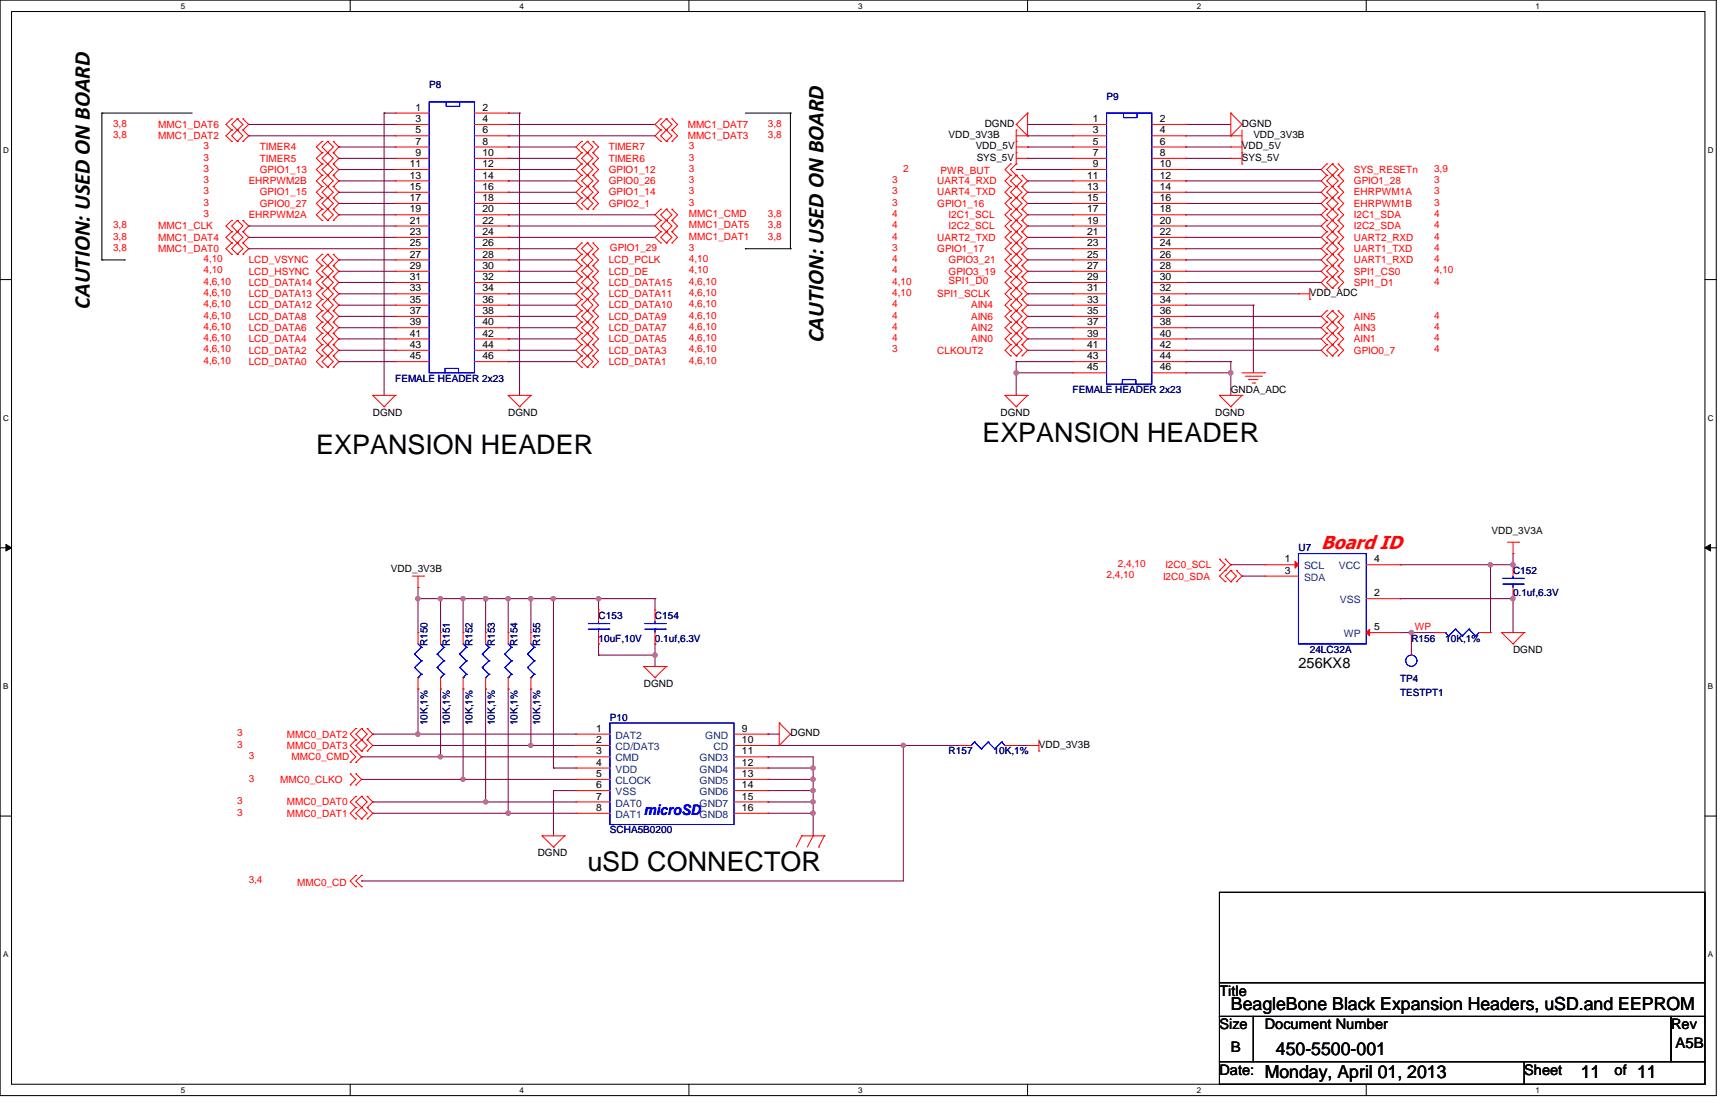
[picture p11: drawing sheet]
<svg xmlns="http://www.w3.org/2000/svg" width="432mm" height="279mm" viewBox="0 0 432 279" stroke-linecap="round" stroke-linejoin="round" font-family="sans-serif">
<defs><g id="words">
<g font-size="6.7">
<text x="79" y="113.2">EXPANSION HEADER</text>
<text x="245.4" y="110.4">EXPANSION HEADER</text>
<text x="146.7" y="217.6">uSD CONNECTOR</text>
</g>
<g font-size="5.6">
<text x="22.4" y="77" transform="rotate(-90 22.4 77)">CAUTION: USED ON BOARD</text>
<text x="205.7" y="85.5" transform="rotate(-90 205.7 85.5)">CAUTION: USED ON BOARD</text>
</g>
<text font-size="4.5" fill="#f00" x="329.9" y="137.1">Board ID</text>
<g font-size="4.5">
<text x="307.4" y="252.2">BeagleBone Black Expansion Headers, uSD.and EEPROM</text>
<text x="318.6" y="263.5">450-5500-001</text>
<text x="315.8" y="269.2">Monday, April 01, 2013</text>
<text x="394.8" y="269.2">11</text>
<text x="408.9" y="269.2">11</text>
</g>
<g font-size="3.6">
<text x="324.3" y="166.8">256KX8</text>
<text x="304.5" y="248.6">Title</text>
<text x="304.5" y="257">Size</text>
<text x="315.8" y="257">Document Number</text>
<text x="417.3" y="257">Rev</text>
<text x="307.4" y="262.7">B</text>
<text x="418.5" y="261.6">A5B</text>
<text x="304.5" y="268.4">Date:</text>
<text x="380.7" y="268.4">Sheet</text>
<text x="403.2" y="268.4">of</text>
</g>
<text font-size="3.6" fill="#00f" x="160.8" y="203.6">microSD</text>
<g font-size="2.5" fill="#000080">
<text x="107.2" y="22.1">P8</text>
<text x="276.4" y="24.8">P9</text>
<text x="98.7" y="95.3">FEMALE HEADER 2x23</text>
<text x="267.9" y="98.2">FEMALE HEADER 2x23</text>
<text x="324.3" y="137.6">U7</text>
<text x="377.9" y="143.3">C152</text>
<text x="377.9" y="148.9">0.1uf,6.3V</text>
<text x="149.5" y="154.6">C153</text>
<text x="163.6" y="154.6">C154</text>
<text x="106.7" y="161.3" transform="rotate(-90 106.7 161.3)">R150</text>
<text x="112.4" y="161.3" transform="rotate(-90 112.4 161.3)">R151</text>
<text x="118" y="161.3" transform="rotate(-90 118 161.3)">R152</text>
<text x="123.6" y="161.3" transform="rotate(-90 123.6 161.3)">R153</text>
<text x="129.2" y="161.3" transform="rotate(-90 129.2 161.3)">R154</text>
<text x="134.9" y="161.3" transform="rotate(-90 134.9 161.3)">R155</text>
<text x="149.5" y="160.2">10uF,10V</text>
<text x="163.6" y="160.2">0.1uf,6.3V</text>
<text x="352.5" y="160.2">R156</text>
<text x="360.9" y="160.2">10K,1%</text>
<text x="327.1" y="163">24LC32A</text>
<text x="349.7" y="170.3">TP4</text>
<text x="349.7" y="173.7">TESTPT1</text>
<text x="152.3" y="179.9">P10</text>
<text x="106.7" y="181.1" transform="rotate(-90 106.7 181.1)">10K,1%</text>
<text x="112.4" y="181.1" transform="rotate(-90 112.4 181.1)">10K,1%</text>
<text x="118" y="181.1" transform="rotate(-90 118 181.1)">10K,1%</text>
<text x="123.6" y="181.1" transform="rotate(-90 123.6 181.1)">10K,1%</text>
<text x="129.2" y="181.1" transform="rotate(-90 129.2 181.1)">10K,1%</text>
<text x="134.9" y="181.1" transform="rotate(-90 134.9 181.1)">10K,1%</text>
<text x="236.9" y="188.4">R157</text>
<text x="248.2" y="188.4">10K,1%</text>
<text x="152.3" y="208.1">SCHA5B0200</text>
</g>
<g font-size="2.5">
<text x="103.8" y="27.6">1</text>
<text x="120.5" y="27.6">2</text>
<text x="103.8" y="30.5">3</text>
<text x="103.8" y="33.3">5</text>
<text x="120.5" y="30.5">4</text>
<text x="120.5" y="33.3">6</text>
<text x="236.9" y="34.5">VDD_3V3B</text>
<text x="245.9" y="31.6">DGND</text>
<text x="272.9" y="30.5">1</text>
<text x="272.9" y="33.3">3</text>
<text x="289.6" y="30.5">2</text>
<text x="289.6" y="33.3">4</text>
<text x="310.2" y="31.6">DGND</text>
<text x="313" y="34.5">VDD_3V3B</text>
<text x="102.3" y="41.7">11</text>
<text x="103.8" y="36.1">7</text>
<text x="103.8" y="38.9">9</text>
<text x="120.5" y="36.1">8</text>
<text x="120.5" y="38.9">10</text>
<text x="120.5" y="41.7">12</text>
<text x="243.7" y="37.3">VDD_5V</text>
<text x="243.9" y="40.1">SYS_5V</text>
<text x="272.9" y="36.1">5</text>
<text x="272.9" y="38.9">7</text>
<text x="272.9" y="41.7">9</text>
<text x="289.6" y="36.1">6</text>
<text x="289.6" y="38.9">8</text>
<text x="289.6" y="41.7">10</text>
<text x="310.2" y="37.3">VDD_5V</text>
<text x="310.2" y="40.1">SYS_5V</text>
<text x="102.3" y="44.6">13</text>
<text x="102.3" y="47.4">15</text>
<text x="120.5" y="44.6">14</text>
<text x="120.5" y="47.4">16</text>
<text x="271.5" y="44.6">11</text>
<text x="271.5" y="47.4">13</text>
<text x="289.6" y="44.6">12</text>
<text x="289.6" y="47.4">14</text>
<text x="102.3" y="50.2">17</text>
<text x="102.3" y="53">19</text>
<text x="120.5" y="50.2">18</text>
<text x="120.5" y="53">20</text>
<text x="271.5" y="50.2">15</text>
<text x="271.5" y="53">17</text>
<text x="289.6" y="50.2">16</text>
<text x="289.6" y="53">18</text>
<text x="102.3" y="55.8">21</text>
<text x="102.3" y="58.7">23</text>
<text x="120.5" y="55.8">22</text>
<text x="120.5" y="58.7">24</text>
<text x="271.5" y="55.8">19</text>
<text x="271.5" y="58.7">21</text>
<text x="289.6" y="55.8">20</text>
<text x="289.6" y="58.7">22</text>
<text x="102.3" y="61.5">25</text>
<text x="102.3" y="64.3">27</text>
<text x="120.5" y="61.5">26</text>
<text x="120.5" y="64.3">28</text>
<text x="271.5" y="61.5">23</text>
<text x="271.5" y="64.3">25</text>
<text x="289.6" y="61.5">24</text>
<text x="289.6" y="64.3">26</text>
<text x="102.3" y="67.1">29</text>
<text x="102.3" y="69.9">31</text>
<text x="120.5" y="67.1">30</text>
<text x="120.5" y="69.9">32</text>
<text x="271.5" y="67.1">27</text>
<text x="271.5" y="69.9">29</text>
<text x="289.6" y="67.1">28</text>
<text x="289.6" y="69.9">30</text>
<text x="102.3" y="72.8">33</text>
<text x="102.3" y="75.6">35</text>
<text x="120.5" y="72.8">34</text>
<text x="120.5" y="75.6">36</text>
<text x="271.5" y="72.8">31</text>
<text x="271.5" y="75.6">33</text>
<text x="289.6" y="72.8">32</text>
<text x="289.6" y="75.6">34</text>
<text x="327.1" y="73.9">VDD_ADC</text>
<text x="102.3" y="78.4">37</text>
<text x="102.3" y="81.2">39</text>
<text x="120.5" y="78.4">38</text>
<text x="120.5" y="81.2">40</text>
<text x="271.5" y="78.4">35</text>
<text x="271.5" y="81.2">37</text>
<text x="289.6" y="78.4">36</text>
<text x="289.6" y="81.2">38</text>
<text x="102.3" y="84">41</text>
<text x="102.3" y="86.9">43</text>
<text x="102.3" y="89.7">45</text>
<text x="120.5" y="84">42</text>
<text x="120.5" y="86.9">44</text>
<text x="120.5" y="89.7">46</text>
<text x="271.5" y="84">39</text>
<text x="271.5" y="86.9">41</text>
<text x="271.5" y="89.7">43</text>
<text x="289.6" y="84">40</text>
<text x="289.6" y="86.9">42</text>
<text x="289.6" y="89.7">44</text>
<text x="271.5" y="92.5">45</text>
<text x="289.6" y="92.5">46</text>
<text x="307.4" y="98.2">GNDA_ADC</text>
<text x="93.1" y="103.8">DGND</text>
<text x="126.9" y="103.8">DGND</text>
<text x="249.9" y="103.8">DGND</text>
<text x="303.4" y="103.8">DGND</text>
<text x="372.5" y="133.4">VDD_3V3A</text>
<text x="97.6" y="142.7">VDD_3V3B</text>
<text x="320.8" y="140.4">1</text>
<text x="320.8" y="143.3">3</text>
<text x="343.2" y="140.4">4</text>
<text x="343.2" y="148.9">2</text>
<text x="343.2" y="157.4">5</text>
<text x="377.9" y="163">DGND</text>
<text x="160.8" y="171.5">DGND</text>
<text x="148.9" y="182.7">1</text>
<text x="148.9" y="185.5">2</text>
<text x="185.3" y="182.7">9</text>
<text x="185.3" y="185.5">10</text>
<text x="197.4" y="183.9">DGND</text>
<text x="148.9" y="188.4">3</text>
<text x="148.9" y="191.2">4</text>
<text x="185.3" y="188.4">11</text>
<text x="185.3" y="191.2">12</text>
<text x="259.5" y="186.7">VDD_3V3B</text>
<text x="148.9" y="194">5</text>
<text x="148.9" y="196.8">6</text>
<text x="185.3" y="194">13</text>
<text x="185.3" y="196.8">14</text>
<text x="148.9" y="199.6">7</text>
<text x="148.9" y="202.5">8</text>
<text x="185.3" y="199.6">15</text>
<text x="185.3" y="202.5">16</text>
<text x="134.3" y="213.7">DGND</text>
</g>
<g font-size="2.5" fill="#f00">
<text x="28.2" y="31.6">3,8</text>
<text x="28.2" y="34.5">3,8</text>
<text x="39.5" y="31.9">MMC1_DAT6</text>
<text x="39.5" y="34.7">MMC1_DAT2</text>
<text x="171.7" y="31.9">MMC1_DAT7</text>
<text x="171.7" y="34.7">MMC1_DAT3</text>
<text x="191.8" y="31.6">3,8</text>
<text x="191.8" y="34.5">3,8</text>
<text x="50.8" y="37.3">3</text>
<text x="50.8" y="40.1">3</text>
<text x="64.9" y="37.5">TIMER4</text>
<text x="64.9" y="40.4">TIMER5</text>
<text x="152" y="37.5">TIMER7</text>
<text x="152" y="40.4">TIMER6</text>
<text x="172" y="37.3">3</text>
<text x="172" y="40.1">3</text>
<text x="50.8" y="45.7">3</text>
<text x="50.8" y="42.9">3</text>
<text x="62.1" y="46">EHRPWM2B</text>
<text x="64.9" y="43.2">GPIO1_13</text>
<text x="152" y="46">GPIO0_26</text>
<text x="152" y="43.2">GPIO1_12</text>
<text x="172" y="45.7">3</text>
<text x="172" y="42.9">3</text>
<text x="222.8" y="45.7">3</text>
<text x="225.6" y="42.9">2</text>
<text x="234.1" y="46">UART4_RXD</text>
<text x="234.9" y="43.5">PWR_BUT</text>
<text x="338.1" y="43.2">SYS_RESETn</text>
<text x="338.1" y="46">GPIO1_28</text>
<text x="358.1" y="42.9">3,9</text>
<text x="358.1" y="45.7">3</text>
<text x="50.8" y="51.4">3</text>
<text x="50.8" y="48.6">3</text>
<text x="64.9" y="51.6">GPIO0_27</text>
<text x="64.9" y="48.8">GPIO1_15</text>
<text x="152" y="48.8">GPIO1_14</text>
<text x="152" y="51.6">GPIO2_1</text>
<text x="172" y="48.6">3</text>
<text x="172" y="51.4">3</text>
<text x="222.8" y="48.6">3</text>
<text x="222.8" y="51.4">3</text>
<text x="234.1" y="48.8">UART4_TXD</text>
<text x="234.1" y="51.6">GPIO1_16</text>
<text x="338.1" y="48.8">EHRPWM1A</text>
<text x="338.1" y="51.6">EHRPWM1B</text>
<text x="358.1" y="48.6">3</text>
<text x="358.1" y="51.4">3</text>
<text x="28.2" y="57">3,8</text>
<text x="28.2" y="59.8">3,8</text>
<text x="39.5" y="57.3">MMC1_CLK</text>
<text x="50.8" y="54.2">3</text>
<text x="62.1" y="54.5">EHRPWM2A</text>
<text x="172" y="54.2">MMC1_CMD</text>
<text x="172" y="57">MMC1_DAT5</text>
<text x="172" y="59.8">MMC1_DAT1</text>
<text x="191.8" y="54.2">3,8</text>
<text x="191.8" y="57">3,8</text>
<text x="191.8" y="59.8">3,8</text>
<text x="222.8" y="59.8">4</text>
<text x="222.8" y="57">4</text>
<text x="222.8" y="54.2">4</text>
<text x="236.9" y="57.3">I2C2_SCL</text>
<text x="236.9" y="54.5">I2C1_SCL</text>
<text x="338.1" y="57.3">I2C2_SDA</text>
<text x="338.1" y="54.5">I2C1_SDA</text>
<text x="358.1" y="57">4</text>
<text x="358.1" y="54.2">4</text>
<text x="358.1" y="59.8">4</text>
<text x="28.2" y="62.7">3,8</text>
<text x="39.5" y="60.1">MMC1_DAT4</text>
<text x="39.5" y="62.9">MMC1_DAT0</text>
<text x="50.8" y="65.4">4,10</text>
<text x="62.1" y="65.7">LCD_VSYNC</text>
<text x="152" y="65.7">LCD_PCLK</text>
<text x="152.3" y="62.7">GPIO1_29</text>
<text x="172" y="65.4">4,10</text>
<text x="172" y="62.7">3</text>
<text x="222.8" y="62.7">3</text>
<text x="222.8" y="65.4">4</text>
<text x="234.1" y="60.1">UART2_TXD</text>
<text x="234.1" y="62.9">GPIO1_17</text>
<text x="236.9" y="65.7">GPIO3_21</text>
<text x="338.1" y="62.9">UART1_TXD</text>
<text x="338.1" y="60.1">UART2_RXD</text>
<text x="338.1" y="65.7">UART1_RXD</text>
<text x="358.1" y="62.7">4</text>
<text x="358.1" y="65.4">4</text>
<text x="50.8" y="71.1">4,6,10</text>
<text x="50.8" y="68.3">4,10</text>
<text x="62.1" y="71.4">LCD_DATA14</text>
<text x="62.1" y="68.6">LCD_HSYNC</text>
<text x="152" y="71.4">LCD_DATA15</text>
<text x="152" y="68.6">LCD_DE</text>
<text x="172" y="71.1">4,6,10</text>
<text x="172" y="68.3">4,10</text>
<text x="222.8" y="71.1">4,10</text>
<text x="222.8" y="68.3">4</text>
<text x="236.9" y="70.8">SPI1_D0</text>
<text x="236.9" y="68.6">GPIO3_19</text>
<text x="338.1" y="71.4">SPI1_D1</text>
<text x="338.1" y="68.6">SPI1_CS0</text>
<text x="358.1" y="71.1">4</text>
<text x="358.1" y="68.3">4,10</text>
<text x="50.8" y="76.8">4,6,10</text>
<text x="50.8" y="73.9">4,6,10</text>
<text x="62.1" y="77">LCD_DATA12</text>
<text x="62.1" y="74.2">LCD_DATA13</text>
<text x="152" y="74.2">LCD_DATA11</text>
<text x="152" y="77">LCD_DATA10</text>
<text x="172" y="73.9">4,6,10</text>
<text x="172" y="76.8">4,6,10</text>
<text x="222.8" y="73.9">4,10</text>
<text x="222.8" y="76.8">4</text>
<text x="234.1" y="74.2">SPI1_SCLK</text>
<text x="242.5" y="77">AIN4</text>
<text x="50.8" y="79.5">4,6,10</text>
<text x="50.8" y="82.4">4,6,10</text>
<text x="62.1" y="79.8">LCD_DATA8</text>
<text x="62.1" y="82.7">LCD_DATA6</text>
<text x="152" y="82.7">LCD_DATA7</text>
<text x="152" y="79.8">LCD_DATA9</text>
<text x="172" y="82.4">4,6,10</text>
<text x="172" y="79.5">4,6,10</text>
<text x="222.8" y="79.5">4</text>
<text x="222.8" y="82.4">4</text>
<text x="242.5" y="79.8">AIN6</text>
<text x="242.5" y="82.7">AIN2</text>
<text x="338.1" y="79.8">AIN5</text>
<text x="338.1" y="82.7">AIN3</text>
<text x="358.1" y="79.5">4</text>
<text x="358.1" y="82.4">4</text>
<text x="50.8" y="85.2">4,6,10</text>
<text x="50.8" y="88">4,6,10</text>
<text x="62.1" y="85.5">LCD_DATA4</text>
<text x="62.1" y="88.3">LCD_DATA2</text>
<text x="152" y="88.3">LCD_DATA3</text>
<text x="152" y="85.5">LCD_DATA5</text>
<text x="172" y="88">4,6,10</text>
<text x="172" y="85.2">4,6,10</text>
<text x="222.8" y="88">3</text>
<text x="222.8" y="85.2">4</text>
<text x="234.1" y="88.3">CLKOUT2</text>
<text x="242.5" y="85.5">AIN0</text>
<text x="338.1" y="85.5">AIN1</text>
<text x="338.1" y="88.3">GPIO0_7</text>
<text x="358.1" y="85.2">4</text>
<text x="358.1" y="88">4</text>
<text x="50.8" y="90.8">4,6,10</text>
<text x="62.1" y="91.1">LCD_DATA0</text>
<text x="152" y="91.1">LCD_DATA1</text>
<text x="172" y="90.8">4,6,10</text>
<text x="279.2" y="141.6">2,4,10</text>
<text x="291" y="141.9">I2C0_SCL</text>
<text x="276.4" y="144.4">2,4,10</text>
<text x="290.4" y="144.7">I2C0_SDA</text>
<text x="353.3" y="157.4">WP</text>
<text x="59.3" y="183.9">3</text>
<text x="71.7" y="184.2">MMC0_DAT2</text>
<text x="59.3" y="186.7">3</text>
<text x="62.1" y="189.5">3</text>
<text x="71.7" y="187">MMC0_DAT3</text>
<text x="72.8" y="189.8">MMC0_CMD</text>
<text x="62.1" y="195.2">3</text>
<text x="70" y="195.5">MMC0_CLKO</text>
<text x="59.3" y="200.8">3</text>
<text x="59.3" y="203.6">3</text>
<text x="71.7" y="201.1">MMC0_DAT0</text>
<text x="71.7" y="203.9">MMC0_DAT1</text>
<text x="62.1" y="220.5">3,4</text>
<text x="74.2" y="221.1">MMC0_CD</text>
</g>
<g font-size="2.5" fill="#004080">
<text x="325.7" y="142.2">SCL</text>
<text x="334.3" y="142.2">VCC</text>
<text x="325.7" y="145">SDA</text>
<text x="334.6" y="150.6">VSS</text>
<text x="335.6" y="159.1">WP</text>
<text x="153.7" y="184.4">DAT2</text>
<text x="176.1" y="184.4">GND</text>
<text x="153.7" y="187.3">CD/DAT3</text>
<text x="153.7" y="190.1">CMD</text>
<text x="174.7" y="190.1">GND3</text>
<text x="178.2" y="187.3">CD</text>
<text x="153.7" y="192.9">VDD</text>
<text x="153.7" y="195.7">CLOCK</text>
<text x="174.7" y="192.9">GND4</text>
<text x="174.7" y="195.7">GND5</text>
<text x="153.7" y="198.5">VSS</text>
<text x="153.7" y="201.4">DAT0</text>
<text x="174.7" y="198.5">GND6</text>
<text x="174.7" y="201.4">GND7</text>
<text x="153.7" y="204.2">DAT1</text>
<text x="174.7" y="204.2">GND8</text>
</g>
<g font-size="2">
<text x="45.2" y="2.2">5</text>
<text x="129.8" y="2.2">4</text>
<text x="214.3" y="2.2">3</text>
<text x="298.9" y="2.2">2</text>
<text x="383.5" y="2.2">1</text>
<text x=".8" y="38.1">D</text>
<text x="426.5" y="38.1">D</text>
<text x=".8" y="105.1">C</text>
<text x="426.5" y="105.1">C</text>
<text x=".8" y="172">B</text>
<text x="426.5" y="172">B</text>
<text x=".8" y="239">A</text>
<text x="426.5" y="239">A</text>
<text x="45.2" y="272.9">5</text>
<text x="129.8" y="272.9">4</text>
<text x="214.3" y="272.9">3</text>
<text x="298.9" y="272.9">2</text>
<text x="383.5" y="272.9">1</text>
</g>
</g></defs>
<path d="M0 0h428.6v273.6h-428.6zM2.9 2.9h422.9v267.8h-422.9z" fill="none" stroke="#000" stroke-width=".25"/>
<g fill="#fff">
<path d="M45.2 .4h1.1v2.2h-1.1z"/>
<path d="M45.2 271.1h1.1v2.2h-1.1z"/>
</g>
<path d="M87.5 0v2.9M87.5 270.7v2.9" fill="none" stroke="#000" stroke-width=".25"/>
<g fill="#fff">
<path d="M129.8 .4h1.1v2.2h-1.1z"/>
<path d="M129.8 271.1h1.1v2.2h-1.1z"/>
</g>
<path d="M172 0v2.9M172 270.7v2.9" fill="none" stroke="#000" stroke-width=".25"/>
<g fill="#fff">
<path d="M214.3 .4h1.1v2.2h-1.1z"/>
<path d="M214.3 271.1h1.1v2.2h-1.1z"/>
</g>
<path d="M256.6 0v2.9M256.6 270.7v2.9" fill="none" stroke="#000" stroke-width=".25"/>
<g fill="#fff">
<path d="M298.9 .4h1.1v2.2h-1.1z"/>
<path d="M298.9 271.1h1.1v2.2h-1.1z"/>
</g>
<path d="M341.2 0v2.9M341.2 270.7v2.9" fill="none" stroke="#000" stroke-width=".25"/>
<g fill="#fff">
<path d="M383.5 .4h1.1v2.2h-1.1z"/>
<path d="M383.5 271.1h1.1v2.2h-1.1z"/>
<path d="M.8 36.3h1.4v2.3h-1.4z"/>
<path d="M426.5 36.3h1.4v2.3h-1.4z"/>
<path d="M.8 103.3h1.4v2.2h-1.4z"/>
<path d="M426.5 103.3h1.4v2.2h-1.4z"/>
</g>
<path d="M0 69.8h2.9M425.8 69.8h2.8" fill="none" stroke="#000" stroke-width=".25"/>
<g fill="#fff">
<path d="M.8 170.2h1.3v2.3h-1.3z"/>
<path d="M426.5 170.2h1.3v2.3h-1.3z"/>
</g>
<path d="M0 136.8h2.9M1.5 135.9l1.4 .9-1.4 .8zM425.8 136.8l1.4-.9v1.7zM425.8 136.8h2.8" fill="none" stroke="#000" stroke-width=".25"/>
<path d="M1.5 135.9l1.4 .9-1.4 .8zM425.8 136.8l1.4-.9v1.7z" fill="#000"/>
<g fill="#fff">
<path d="M.8 237.2h1.3v2.2h-1.3z"/>
<path d="M426.5 237.2h1.3v2.2h-1.3z"/>
</g>
<g fill="none" stroke="#000" stroke-width=".25">
<path d="M25.4 28.2h.1M25.4 28.2h22.6M25.4 28.2v36.7M186.1 28.2h11.3M197.4 28.2h.1M197.4 28.2v33.9M25.4 64.9h.1M25.4 64.9h5.7M31.1 64.9h.1M186.1 62.1h.1M186.1 62.1h11.3M197.4 62.1h.1"/>
<path d="M0 203.8h2.9M425.8 203.8h2.8"/>
</g>
<g fill="none" stroke="#800040" stroke-width=".25">
<path d="M95.9 28.2h.1M95.9 28.2h2.8M95.9 28.2v70.5M126.9 28.2h.1M126.9 28.2h2.9M129.8 28.2h.1M129.8 28.2v70.5M256.6 31.1h.1M256.6 39.5h.1M256.6 36.7h.1M256.6 33.9h.1M256.6 31.1h11.3"/>
<path d="M256.6 33.9h11.3M256.6 36.7h11.3M256.6 39.5h11.3M296.1 31.1h.1M296.1 33.9h.1M296.1 36.7h.1M296.1 39.5h.1M296.1 31.1h11.3M296.1 33.9h11.3M296.1 36.7h11.3M296.1 39.5h11.3M307.4 93.1h.1"/>
<path d="M307.4 93.1v5.6"/>
</g>
<circle cx="307.3" cy="93.1" r=".56" fill="#f0f"/>
<circle cx="307.3" cy="93.1" r=".56" fill="none" stroke="#f0f" stroke-width=".25"/>
<path d="M253.8 93.1h.1M253.8 93.1h14.1M253.8 93.1v5.6M296.1 93.1h.1M296.1 93.1h11.3" fill="none" stroke="#800040" stroke-width=".25"/>
<circle cx="253.8" cy="93.1" r=".56" fill="#f0f"/>
<circle cx="253.8" cy="93.1" r=".56" fill="none" stroke="#f0f" stroke-width=".25"/>
<g fill="none" stroke="#800040" stroke-width=".25">
<path d="M62.1 31.1h.1M62.1 33.9h.1M62.1 31.1h36.6M62.1 33.9h36.6M84.6 36.7h.1M84.6 39.5h.1M84.6 36.7h14.1M84.6 39.5h14.1M126.9 31.1h.1M126.9 33.9h.1M126.9 36.7h.1M126.9 39.5h.1"/>
<path d="M126.9 31.1h36.7M126.9 33.9h36.7M126.9 36.7h16.9M126.9 39.5h16.9M62.1 56.4h.1M62.1 59.3h.1M62.1 56.4h36.6M62.1 59.3h36.6M84.6 48h.1M84.6 50.8h.1M84.6 53.6h.1M84.6 42.3h.1"/>
<path d="M84.6 45.2h.1M84.6 42.3h14.1M84.6 45.2h14.1M84.6 50.8h14.1M84.6 53.6h14.1M84.6 48h14.1M126.9 48h.1M126.9 50.8h.1M126.9 53.6h.1M126.9 56.4h.1M126.9 59.3h.1M126.9 42.3h.1"/>
<path d="M126.9 45.2h.1M126.9 42.3h16.9M126.9 45.2h16.9M126.9 50.8h16.9M126.9 53.6h36.7M126.9 56.4h36.7M126.9 59.3h36.7M126.9 48h16.9M253.8 42.3h.1M253.8 42.3h14.1M256.6 45.2h.1M256.6 50.8h.1"/>
<path d="M256.6 53.6h.1M256.6 56.4h.1M256.6 59.3h.1M256.6 48h.1M256.6 45.2h11.3M256.6 50.8h11.3M256.6 53.6h11.3M256.6 56.4h11.3M256.6 59.3h11.3M256.6 48h11.3M296.1 42.3h.1M296.1 45.2h.1"/>
<path d="M296.1 50.8h.1M296.1 53.6h.1M296.1 56.4h.1M296.1 59.3h.1M296.1 48h.1M296.1 42.3h33.8M296.1 45.2h33.8M296.1 50.8h33.8M296.1 53.6h33.8M296.1 56.4h33.8M296.1 59.3h33.8M296.1 48h33.8"/>
<path d="M62.1 62.1h.1M62.1 62.1h36.6M84.6 64.9h.1M84.6 67.7h.1M84.6 70.5h.1M84.6 73.4h.1M84.6 79h.1M84.6 76.2h.1M84.6 64.9h14.1M84.6 67.7h14.1M84.6 70.5h14.1M84.6 73.4h14.1"/>
<path d="M84.6 76.2h14.1M84.6 79h14.1M126.9 62.1h.1M126.9 64.9h.1M126.9 67.7h.1M126.9 70.5h.1M126.9 73.4h.1M126.9 76.2h.1M126.9 79h.1M126.9 62.1h16.9M126.9 64.9h16.9M126.9 67.7h16.9"/>
<path d="M126.9 70.5h16.9M126.9 73.4h16.9M126.9 76.2h16.9M126.9 79h16.9M256.6 62.1h.1M256.6 64.9h.1M256.6 67.7h.1M256.6 70.5h.1M256.6 73.4h.1M256.6 76.2h.1M256.6 79h.1M256.6 62.1h11.3"/>
<path d="M256.6 64.9h11.3M256.6 67.7h11.3M256.6 70.5h11.3M256.6 73.4h11.3M256.6 76.2h11.3M256.6 79h11.3M296.1 76.2h.1M296.1 73.4h.1M296.1 62.1h.1M296.1 64.9h.1M296.1 67.7h.1M296.1 70.5h.1"/>
<path d="M296.1 79h.1M296.1 62.1h33.8M296.1 64.9h33.8M296.1 67.7h33.8M296.1 70.5h33.8M296.1 73.4h28.2M296.1 76.2h16.9M296.1 79h33.8M313 76.2h.1M313 76.2v16.9M84.6 81.8h.1M84.6 84.6h.1"/>
<path d="M84.6 87.5h.1M84.6 90.3h.1M84.6 81.8h14.1M84.6 84.6h14.1M84.6 87.5h14.1M84.6 90.3h14.1M126.9 81.8h.1M126.9 84.6h.1M126.9 87.5h.1M126.9 90.3h.1M126.9 81.8h16.9M126.9 84.6h16.9"/>
<path d="M126.9 87.5h16.9M126.9 90.3h16.9M253.8 90.3h.1M253.8 90.3h14.1M256.6 81.8h.1M256.6 84.6h.1M256.6 87.5h.1M256.6 81.8h11.3M256.6 84.6h11.3M256.6 87.5h11.3M296.1 81.8h.1M296.1 84.6h.1"/>
<path d="M296.1 90.3h.1M296.1 87.5h.1M296.1 81.8h33.8M296.1 84.6h33.8M296.1 87.5h33.8M296.1 90.3h11.3M307.4 90.3h.1M307.4 90.3v2.8M352.5 157.9h.1M352.5 157.9v5.7"/>
</g>
<circle cx="352.5" cy="157.9" r=".55" fill="#f0f"/>
<circle cx="352.5" cy="157.9" r=".55" fill="none" stroke="#f0f" stroke-width=".25"/>
<path d="M377.9 149.5h.1M377.9 149.5v8.4" fill="none" stroke="#800040" stroke-width=".25"/>
<circle cx="377.8" cy="149.5" r=".56" fill="#f0f"/>
<circle cx="377.8" cy="149.5" r=".56" fill="none" stroke="#f0f" stroke-width=".25"/>
<path d="M310.2 143.8h.1M310.2 143.8h5.6M372.2 141h.1M372.2 141h5.7" fill="none" stroke="#800040" stroke-width=".25"/>
<circle cx="377.8" cy="141" r=".56" fill="#f0f"/>
<circle cx="377.8" cy="141" r=".56" fill="none" stroke="#f0f" stroke-width=".25"/>
<circle cx="372.2" cy="141" r=".56" fill="#f0f"/>
<circle cx="372.2" cy="141" r=".56" fill="none" stroke="#f0f" stroke-width=".25"/>
<g fill="none" stroke="#800040" stroke-width=".25">
<path d="M253.8 90.3h.1M253.8 90.3v2.8M377.9 138.2h.1M377.9 138.2v2.8M307.4 141h.1M307.4 141h8.4M349.7 149.5h.1M349.7 157.9h.1M349.7 141h.1M349.7 149.5h28.2M349.7 141h22.5M349.7 157.9h8.4"/>
<path d="M352.5 157.9h.1M372.2 141h.1M372.2 141v16.9M191.8 183.3h.1M191.8 194.6h.1M191.8 183.3h2.8M191.8 194.6h11.3"/>
</g>
<circle cx="203" cy="194.6" r=".56" fill="#f0f"/>
<circle cx="203" cy="194.6" r=".56" fill="none" stroke="#f0f" stroke-width=".25"/>
<g fill="none" stroke="#800040" stroke-width=".25">
<path d="M104.4 149.5h.1M104.4 149.5h5.6M138.2 149.5h.1M138.2 149.5v42.3M121.3 172h.1M121.3 172v28.2M110 189h.1M110 189h33.8M191.8 197.4h.1M191.8 191.8h.1M191.8 191.8h11.3M203.1 194.6h.1"/>
<path d="M203.1 191.8h.1M203.1 191.8v5.6h-11.3M253.8 186.1h.1M253.8 186.1h2.8"/>
</g>
<circle cx="121.3" cy="200.2" r=".55" fill="#f0f"/>
<circle cx="121.3" cy="200.2" r=".55" fill="none" stroke="#f0f" stroke-width=".25"/>
<path d="M126.9 172h.1M126.9 172v31.1" fill="none" stroke="#800040" stroke-width=".25"/>
<circle cx="126.9" cy="203" r=".56" fill="#f0f"/>
<circle cx="126.9" cy="203" r=".56" fill="none" stroke="#f0f" stroke-width=".25"/>
<path d="M138.2 149.5h.1M138.2 149.5h11.3" fill="none" stroke="#800040" stroke-width=".25"/>
<circle cx="138.2" cy="149.5" r=".56" fill="#f0f"/>
<circle cx="138.2" cy="149.5" r=".56" fill="none" stroke="#f0f" stroke-width=".25"/>
<path d="M115.7 172h.1M115.7 172v22.6M104.4 183.3h.1M104.4 183.3h39.4" fill="none" stroke="#800040" stroke-width=".25"/>
<circle cx="115.6" cy="194.6" r=".55" fill="#f0f"/>
<circle cx="115.6" cy="194.6" r=".55" fill="none" stroke="#f0f" stroke-width=".25"/>
<path d="M132.6 149.5h.1M132.6 149.5h5.6" fill="none" stroke="#800040" stroke-width=".25"/>
<circle cx="132.5" cy="149.5" r=".56" fill="#f0f"/>
<circle cx="132.5" cy="149.5" r=".56" fill="none" stroke="#f0f" stroke-width=".25"/>
<path d="M115.7 149.5h.1M115.7 149.5v8.4M115.7 149.5h5.6M115.7 194.6h.1M115.7 194.6h28.1M121.3 200.2h.1M121.3 200.2h22.5" fill="none" stroke="#800040" stroke-width=".25"/>
<circle cx="121.3" cy="149.5" r=".56" fill="#f0f"/>
<circle cx="121.3" cy="149.5" r=".56" fill="none" stroke="#f0f" stroke-width=".25"/>
<circle cx="115.6" cy="149.5" r=".55" fill="#f0f"/>
<circle cx="115.6" cy="149.5" r=".55" fill="none" stroke="#f0f" stroke-width=".25"/>
<path d="M110 149.5h.1M110 149.5v8.4M110 149.5h5.7M132.6 186.1h.1M132.6 186.1h11.2" fill="none" stroke="#800040" stroke-width=".25"/>
<circle cx="110" cy="149.5" r=".56" fill="#f0f"/>
<circle cx="110" cy="149.5" r=".56" fill="none" stroke="#f0f" stroke-width=".25"/>
<path d="M110 172h.1M110 172v17" fill="none" stroke="#800040" stroke-width=".25"/>
<circle cx="110" cy="188.9" r=".56" fill="#f0f"/>
<circle cx="110" cy="188.9" r=".56" fill="none" stroke="#f0f" stroke-width=".25"/>
<path d="M104.4 149.5h.1M104.4 149.5v8.4M121.3 149.5h.1M121.3 149.5h5.6M132.6 149.5h.1M132.6 149.5v8.4M149.5 160.8h.1M149.5 160.8v2.8M138.2 191.8h.1M138.2 191.8h5.6M126.9 203.1h.1M126.9 203.1h16.9" fill="none" stroke="#800040" stroke-width=".25"/>
<circle cx="121.3" cy="149.5" r=".56" fill="#f0f"/>
<circle cx="121.3" cy="149.5" r=".56" fill="none" stroke="#f0f" stroke-width=".25"/>
<path d="M104.4 172h.1M104.4 172v11.3" fill="none" stroke="#800040" stroke-width=".25"/>
<circle cx="104.3" cy="183.3" r=".56" fill="#f0f"/>
<circle cx="104.3" cy="183.3" r=".56" fill="none" stroke="#f0f" stroke-width=".25"/>
<path d="M132.6 172h.1M132.6 172v14.1" fill="none" stroke="#800040" stroke-width=".25"/>
<circle cx="132.6" cy="186.1" r=".55" fill="#f0f"/>
<circle cx="132.6" cy="186.1" r=".55" fill="none" stroke="#f0f" stroke-width=".25"/>
<path d="M121.3 149.5h.1M121.3 149.5v8.4M126.9 149.5h.1M126.9 149.5v8.4M191.8 186.1h.1M191.8 186.1h47.9M225.6 186.1h.1" fill="none" stroke="#800040" stroke-width=".25"/>
<circle cx="225.6" cy="186.1" r=".55" fill="#f0f"/>
<circle cx="225.6" cy="186.1" r=".55" fill="none" stroke="#f0f" stroke-width=".25"/>
<path d="M203.1 203.1h.1M203.1 203.1v5.6" fill="none" stroke="#800040" stroke-width=".25"/>
<circle cx="203" cy="203" r=".56" fill="#f0f"/>
<circle cx="203" cy="203" r=".56" fill="none" stroke="#f0f" stroke-width=".25"/>
<path d="M163.6 163.6h.1M163.6 163.6v2.8" fill="none" stroke="#800040" stroke-width=".25"/>
<circle cx="163.6" cy="163.6" r=".56" fill="#f0f"/>
<circle cx="163.6" cy="163.6" r=".56" fill="none" stroke="#f0f" stroke-width=".25"/>
<path d="M149.5 149.5h.1M149.5 149.5h14.1M138.2 197.4h.1M138.2 197.4h5.6M138.2 197.4v11.3" fill="none" stroke="#800040" stroke-width=".25"/>
<circle cx="149.5" cy="149.5" r=".56" fill="#f0f"/>
<circle cx="149.5" cy="149.5" r=".56" fill="none" stroke="#f0f" stroke-width=".25"/>
<path d="M126.9 149.5h.1M126.9 149.5h5.7M90.3 194.6h.1M90.3 194.6h25.4M93.1 183.3h.1M93.1 183.3h11.3M93.1 200.2h.1M93.1 200.2h28.2" fill="none" stroke="#800040" stroke-width=".25"/>
<circle cx="126.9" cy="149.5" r=".56" fill="#f0f"/>
<circle cx="126.9" cy="149.5" r=".56" fill="none" stroke="#f0f" stroke-width=".25"/>
<path d="M104.4 146.7h.1M104.4 146.7v2.8M93.1 203.1h.1M93.1 203.1h33.8" fill="none" stroke="#800040" stroke-width=".25"/>
<circle cx="104.3" cy="149.5" r=".56" fill="#f0f"/>
<circle cx="104.3" cy="149.5" r=".56" fill="none" stroke="#f0f" stroke-width=".25"/>
<g fill="none" stroke="#800040" stroke-width=".25">
<path d="M149.5 149.5h.1M149.5 149.5v2.8M163.6 149.5h.1M163.6 149.5v2.8M149.5 163.6h.1M163.6 160.8h.1M163.6 160.8v2.8h-14.1M90.3 189h.1M90.3 189h19.7M93.1 186.1h.1M93.1 186.1h39.5M203.1 191.8h.1"/>
<path d="M203.1 189v2.8M225.6 186.1h.1M225.6 186.1v33.9h-135.3M90.3 220h.1"/>
</g>
<circle cx="203" cy="191.8" r=".56" fill="#f0f"/>
<circle cx="203" cy="191.8" r=".56" fill="none" stroke="#f0f" stroke-width=".25"/>
<path d="M191.8 189h.1M191.8 189h11.3M203.1 197.4h.1M203.1 197.4v2.8h-11.3M191.8 200.2h.1" fill="none" stroke="#800040" stroke-width=".25"/>
<circle cx="203" cy="197.4" r=".56" fill="#f0f"/>
<circle cx="203" cy="197.4" r=".56" fill="none" stroke="#f0f" stroke-width=".25"/>
<path d="M191.8 203.1h.1M203.1 200.2h.1M203.1 200.2v2.9h-11.3" fill="none" stroke="#800040" stroke-width=".25"/>
<circle cx="203" cy="200.2" r=".55" fill="#f0f"/>
<circle cx="203" cy="200.2" r=".55" fill="none" stroke="#f0f" stroke-width=".25"/>
<g fill="none" stroke="#f00" stroke-width=".25">
<path d="M57.9 29.7h.1M57.9 32.5h.1M57.9 35.3h.1M57.9 29.7l-1.5 1.4 1.5 1.4M57.9 32.5l-1.5 1.4 1.5 1.4M59.3 32.5h.1M59.3 29.7h.1M59.3 35.3h.1M59.3 29.7l-1.4 1.4 1.4 1.4M59.3 29.7l1.4 1.4-1.4 1.4M59.3 32.5l-1.4 1.4 1.4 1.4M59.3 32.5l1.4 1.4-1.4 1.4"/>
<path d="M60.7 29.7h.1M60.7 32.5h.1M60.7 35.3h.1M60.7 29.7l1.4 1.4-1.4 1.4M60.7 32.5l1.4 1.4-1.4 1.4M80.4 35.3h.1M80.4 38.1h.1M80.4 35.3l-1.4 1.4 1.4 1.4M80.4 38.1l-1.4 1.4 1.4 1.4M81.8 38.1h.1M81.8 35.3h.1M81.8 38.1l1.4 1.4-2.8 2.8 1.4 1.5"/>
<path d="M81.8 38.1l-1.4 1.4 2.8 2.8-1.4 1.5M81.8 35.3l-1.4 1.4 1.4 1.4M81.8 35.3l1.4 1.4-1.4 1.4M83.2 35.3h.1M83.2 38.1h.1M83.2 35.3l1.4 1.4-1.4 1.4M83.2 38.1l1.4 1.4-1.4 1.4M98.7 28.2h.1M98.7 31.1h.1M98.7 33.9h.1M98.7 36.7h.1M98.7 39.5h.1"/>
<path d="M98.7 36.7h8.5M98.7 39.5h8.5M98.7 33.9h8.5M98.7 28.2h8.5M98.7 31.1h8.5M118.5 36.7h8.4M118.5 39.5h8.4M118.5 33.9h8.4M118.5 28.2h8.4M118.5 31.1h8.4M126.9 28.2h.1M126.9 31.1h.1"/>
<path d="M126.9 33.9h.1M126.9 36.7h.1M126.9 39.5h.1M145.2 35.3h.1M145.2 38.1h.1M145.2 38.1l-1.4 1.4 1.4 1.4M145.2 35.3l-1.4 1.4 1.4 1.4M146.7 38.1h.1M146.7 35.3h.1M146.7 35.3l-1.5 1.4 2.9 2.8-1.4 1.4M146.7 35.3l1.4 1.4-1.4 1.4M146.7 38.1l-1.5 1.4 1.5 1.4"/>
<path d="M148.1 35.3h.1M148.1 38.1h.1M148.1 38.1l1.4 1.4-1.4 1.4M148.1 35.3l1.4 1.4-1.4 1.4M165 29.7h.1M165 32.5h.1M165 35.3h.1M165 32.5l-1.4 1.4 1.4 1.4M165 29.7l-1.4 1.4 1.4 1.4M166.4 32.5h.1M166.4 29.7h.1M166.4 35.3h.1"/>
<path d="M166.4 29.7l-1.4 1.4 1.4 1.4M166.4 29.7l1.4 1.4-1.4 1.4M166.4 32.5l-1.4 1.4 1.4 1.4M166.4 32.5l1.4 1.4-1.4 1.4M167.8 29.7h.1M167.8 32.5h.1M167.8 35.3h.1M167.8 29.7l1.4 1.4-1.4 1.4M167.8 32.5l1.4 1.4-1.4 1.4M253.8 31.1h.1M253.8 35.3h.1M253.8 38.1h.1"/>
<path d="M253.8 32.5h.1M253.8 31.1l2.8 2.8M253.8 36.7h2.8M253.8 32.5v8.4M253.8 39.5h2.8M253.8 33.9h2.8M256.6 33.9h.1M256.6 28.2h.1M256.6 36.7h.1M256.6 39.5h.1M256.6 28.2v5.7M256.6 28.2l-2.8 2.9"/>
<path d="M307.4 36.7h.1M307.4 39.5h.1M307.4 28.2h.1M307.4 33.9h.1M307.4 36.7h2.8M307.4 39.5h2.8M307.4 28.2v5.7M307.4 28.2l2.8 2.9M307.4 33.9h2.8M310.2 38.1h.1M310.2 31.1h.1M310.2 35.3h.1"/>
<path d="M310.2 32.5v8.4M310.2 31.1l-2.8 2.8M57.9 55h.1M57.9 57.9h.1M57.9 55l-1.5 1.4 1.5 1.5M57.9 57.9l-1.5 1.4 1.5 1.4M59.3 57.9h.1M59.3 55h.1M59.3 57.9l-1.4 1.4 1.4 1.4M59.3 55l-1.4 1.4 1.4 1.5M59.3 55l1.4 1.4-1.4 1.5M59.3 57.9l1.4 1.4-1.4 1.4"/>
<path d="M60.7 55h.1M60.7 57.9h.1M60.7 55l1.4 1.4-1.4 1.5M60.7 57.9l1.4 1.4-1.4 1.4M80.4 43.8h.1M80.4 46.6h.1M80.4 49.4h.1M80.4 52.2h.1M80.4 40.9h.1M80.4 55h.1M80.4 43.8l-1.4 1.4 1.4 1.4M80.4 49.4l-1.4 1.4 1.4 1.4"/>
<path d="M80.4 40.9l-1.4 1.4 1.4 1.5M80.4 46.6l-1.4 1.4 1.4 1.4M80.4 52.2l-1.4 1.4 1.4 1.4M81.8 46.6h.1M81.8 43.8h.1M81.8 52.2h.1M81.8 49.4h.1M81.8 40.9h.1M81.8 55h.1M81.8 43.8l-1.4 1.4 1.4 1.4M81.8 43.8l1.4 1.4-1.4 1.4M81.8 46.6l1.4 1.4-2.8 2.8 1.4 1.4"/>
<path d="M81.8 46.6l-1.4 1.4 2.8 2.8-1.4 1.4M81.8 52.2l-1.4 1.4 1.4 1.4M81.8 52.2l1.4 1.4-1.4 1.4M83.2 43.8h.1M83.2 46.6h.1M83.2 49.4h.1M83.2 52.2h.1M83.2 40.9h.1M83.2 55h.1M83.2 43.8l1.4 1.4-1.4 1.4M83.2 49.4l1.4 1.4-1.4 1.4M83.2 40.9l1.4 1.4-1.4 1.5"/>
<path d="M83.2 46.6l1.4 1.4-1.4 1.4M83.2 52.2l1.4 1.4-1.4 1.4M98.7 42.3h.1M98.7 45.2h.1M98.7 48h.1M98.7 50.8h.1M98.7 53.6h.1M98.7 56.4h.1M98.7 59.3h.1M98.7 42.3h8.5M98.7 45.2h8.5M98.7 48h8.5"/>
<path d="M98.7 50.8h8.5M98.7 53.6h8.5M98.7 56.4h8.5M98.7 59.3h8.5M118.5 42.3h8.4M118.5 45.2h8.4M118.5 48h8.4M118.5 50.8h8.4M118.5 53.6h8.4M118.5 56.4h8.4M118.5 59.3h8.4M126.9 42.3h.1"/>
<path d="M126.9 45.2h.1M126.9 48h.1M126.9 50.8h.1M126.9 53.6h.1M126.9 56.4h.1M126.9 59.3h.1M145.2 43.8h.1M145.2 46.6h.1M145.2 40.9h.1M145.2 49.4h.1M145.2 52.2h.1M145.2 43.8l-1.4 1.4 1.4 1.4"/>
<path d="M145.2 49.4l-1.4 1.4 1.4 1.4M145.2 40.9l-1.4 1.4 1.4 1.5M145.2 46.6l-1.4 1.4 1.4 1.4M146.7 46.6h.1M146.7 43.8h.1M146.7 40.9h.1M146.7 49.4h.1M146.7 52.2h.1M146.7 43.8l-1.5 1.4 1.5 1.4M146.7 43.8l1.4 1.4-2.9 2.8 1.5 1.4M146.7 40.9l-1.5 1.4 1.5 1.5M146.7 40.9l1.4 1.4-1.4 1.5"/>
<path d="M146.7 46.6l1.4 1.4-1.4 1.4M146.7 49.4l-1.5 1.4 1.5 1.4M146.7 49.4l1.4 1.4-1.4 1.4M148.1 43.8h.1M148.1 46.6h.1M148.1 40.9h.1M148.1 49.4h.1M148.1 52.2h.1M148.1 43.8l1.4 1.4-1.4 1.4M148.1 40.9l1.4 1.4-1.4 1.5M148.1 46.6l1.4 1.4-1.4 1.4M148.1 49.4l1.4 1.4-1.4 1.4"/>
<path d="M165 55h.1M165 52.2h.1M165 57.9h.1M165 55l-1.4 1.4 1.4 1.5M165 52.2l-1.4 1.4 1.4 1.4M165 57.9l-1.4 1.4 1.4 1.4M166.4 52.2h.1M166.4 55h.1M166.4 57.9h.1M166.4 52.2l-1.4 1.4 2.8 2.8-1.4 1.5M166.4 52.2l1.4 1.4-2.8 2.8 1.4 1.5M166.4 57.9l1.4 1.4-1.4 1.4"/>
<path d="M166.4 57.9l-1.4 1.4 1.4 1.4M167.8 55h.1M167.8 52.2h.1M167.8 57.9h.1M167.8 57.9l1.4 1.4-1.4 1.4M167.8 52.2l1.4 1.4-1.4 1.4M167.8 55l1.4 1.4-1.4 1.5M252.4 55h.1M252.4 57.9h.1M252.4 52.2h.1M252.4 43.8h.1M252.4 46.6h.1"/>
<path d="M252.4 40.9h.1M252.4 49.4h.1M252.4 57.9l-1.4 1.4 1.4 1.4M252.4 55l-1.4 1.4 1.4 1.5M252.4 52.2l-1.4 1.4 1.4 1.4M252.4 46.6l-1.4 1.4 1.4 1.4M252.4 43.8l-1.4 1.4 1.4 1.4M252.4 49.4l-1.4 1.4 1.4 1.4M252.4 40.9l-1.4 1.4 1.4 1.5M253.8 57.9h.1M253.8 55h.1M253.8 52.2h.1"/>
<path d="M253.8 46.6h.1M253.8 43.8h.1M253.8 40.9h.1M253.8 49.4h.1M253.8 55l-1.4 1.4 1.4 1.5M253.8 55l1.4 1.4-2.8 2.9 2.8 2.8-1.4 1.4M253.8 49.4l1.4 1.4-2.8 2.8 1.4 1.4M253.8 52.2l1.4 1.4-1.4 1.4M253.8 43.8l-1.4 1.4 2.8 2.8-1.4 1.4M253.8 43.8l1.4 1.4-1.4 1.4M253.8 40.9l-1.4 1.4 1.4 1.5M253.8 57.9l1.4 1.4-1.4 1.4"/>
<path d="M253.8 46.6l-1.4 1.4 1.4 1.4M253.8 49.4l-1.4 1.4 1.4 1.4M255.2 55h.1M255.2 57.9h.1M255.2 52.2h.1M255.2 43.8h.1M255.2 46.6h.1M255.2 49.4h.1M255.2 57.9l1.4 1.4-1.4 1.4M255.2 55l1.4 1.4-1.4 1.5M255.2 46.6l1.4 1.4-1.4 1.4M255.2 52.2l1.4 1.4-1.4 1.4"/>
<path d="M255.2 49.4l1.4 1.4-1.4 1.4M255.2 43.8l1.4 1.4-1.4 1.4M310.2 40.9h.1M331.3 55h.1M331.3 57.9h.1M331.3 52.2h.1M331.3 46.6h.1M331.3 49.4h.1M331.3 40.9h.1M331.3 43.8h.1M331.3 55l-1.4 1.4 1.4 1.5M331.3 52.2l-1.4 1.4 1.4 1.4"/>
<path d="M331.3 46.6l-1.4 1.4 1.4 1.4M331.3 57.9l-1.4 1.4 1.4 1.4M331.3 40.9l-1.4 1.4 1.4 1.5M331.3 43.8l-1.4 1.4 1.4 1.4M331.3 49.4l-1.4 1.4 1.4 1.4M332.7 57.9h.1M332.7 55h.1M332.7 52.2h.1M332.7 49.4h.1M332.7 46.6h.1M332.7 43.8h.1M332.7 40.9h.1"/>
<path d="M332.7 55l-1.4 1.4 1.4 1.5M332.7 55l1.5 1.4-2.9 2.9 2.9 2.8-1.5 1.4M332.7 49.4l1.5 1.4-2.9 2.8 1.4 1.4M332.7 52.2l1.5 1.4-1.5 1.4M332.7 46.6l-1.4 1.4 1.4 1.4M332.7 40.9l1.5 1.4-2.9 2.9 2.9 2.8-1.5 1.4M332.7 40.9l-1.4 1.4 1.4 1.5M332.7 43.8l1.5 1.4-1.5 1.4M332.7 49.4l-1.4 1.4 1.4 1.4M332.7 57.9l1.5 1.4-1.5 1.4M334.2 55h.1M334.2 57.9h.1"/>
<path d="M334.2 52.2h.1M334.2 46.6h.1M334.2 49.4h.1M334.2 40.9h.1M334.2 43.8h.1M334.2 55l1.4 1.4-1.4 1.5M334.2 46.6l1.4 1.4-1.4 1.4M334.2 57.9l1.4 1.4-1.4 1.4M334.2 52.2l1.4 1.4-1.4 1.4M334.2 40.9l1.4 1.4-1.4 1.5M334.2 49.4l1.4 1.4-1.4 1.4M334.2 43.8l1.4 1.4-1.4 1.4"/>
<path d="M57.9 60.7h.1M57.9 63.5h.1M57.9 60.7l-1.5 1.4 1.5 1.4M59.3 60.7h.1M59.3 63.5h.1M59.3 60.7l1.4 1.4-1.4 1.4M59.3 60.7l-1.4 1.4 1.4 1.4M60.7 60.7h.1M60.7 63.5h.1M60.7 60.7l1.4 1.4-1.4 1.4M80.4 74.8h.1M80.4 77.6h.1"/>
<path d="M80.4 63.5h.1M80.4 66.3h.1M80.4 69.1h.1M80.4 72h.1M80.4 74.8l-1.4 1.4 1.4 1.4M80.4 77.6l-1.4 1.4 1.4 1.4M80.4 63.5l-1.4 1.4 1.4 1.4M80.4 69.1l-1.4 1.4 1.4 1.5M80.4 66.3l-1.4 1.4 1.4 1.4M80.4 72l-1.4 1.4 1.4 1.4M81.8 77.6h.1M81.8 74.8h.1"/>
<path d="M81.8 66.3h.1M81.8 63.5h.1M81.8 72h.1M81.8 69.1h.1M81.8 74.8l-1.4 1.4 2.8 2.8-1.4 1.4M81.8 74.8l1.4 1.4-2.8 2.8 1.4 1.4M81.8 63.5l-1.4 1.4 1.4 1.4M81.8 63.5l1.4 1.4-1.4 1.4M81.8 66.3l1.4 1.4-2.8 2.8 1.4 1.5M81.8 66.3l-1.4 1.4 2.8 2.8-1.4 1.5M81.8 72l-1.4 1.4 1.4 1.4M81.8 72l1.4 1.4-1.4 1.4"/>
<path d="M83.2 74.8h.1M83.2 77.6h.1M83.2 63.5h.1M83.2 66.3h.1M83.2 69.1h.1M83.2 72h.1M83.2 74.8l1.4 1.4-1.4 1.4M83.2 77.6l1.4 1.4-1.4 1.4M83.2 69.1l1.4 1.4-1.4 1.5M83.2 63.5l1.4 1.4-1.4 1.4M83.2 66.3l1.4 1.4-1.4 1.4M83.2 72l1.4 1.4-1.4 1.4"/>
<path d="M98.7 62.1h.1M98.7 64.9h.1M98.7 67.7h.1M98.7 70.5h.1M98.7 73.4h.1M98.7 76.2h.1M98.7 79h.1M98.7 73.4h8.5M98.7 62.1h8.5M98.7 64.9h8.5M98.7 67.7h8.5M98.7 70.5h8.5"/>
<path d="M98.7 76.2h8.5M98.7 79h8.5M118.5 73.4h8.4M118.5 62.1h8.4M118.5 64.9h8.4M118.5 67.7h8.4M118.5 70.5h8.4M118.5 76.2h8.4M118.5 79h8.4M126.9 62.1h.1M126.9 64.9h.1M126.9 67.7h.1"/>
<path d="M126.9 70.5h.1M126.9 73.4h.1M126.9 76.2h.1M126.9 79h.1M145.2 77.6h.1M145.2 63.5h.1M145.2 60.7h.1M145.2 66.3h.1M145.2 69.1h.1M145.2 72h.1M145.2 74.8h.1M145.2 74.8l-1.4 1.4 1.4 1.4"/>
<path d="M145.2 77.6l-1.4 1.4 1.4 1.4M145.2 72l-1.4 1.4 1.4 1.4M145.2 60.7l-1.4 1.4 1.4 1.4M145.2 66.3l-1.4 1.4 1.4 1.4M145.2 63.5l-1.4 1.4 1.4 1.4M145.2 69.1l-1.4 1.4 1.4 1.5M146.7 77.6h.1M146.7 60.7h.1M146.7 63.5h.1M146.7 66.3h.1M146.7 72h.1M146.7 69.1h.1"/>
<path d="M146.7 74.8h.1M146.7 77.6l-1.5 1.4 2.9 2.8-1.4 1.4M146.7 77.6l1.4 1.4-1.4 1.4M146.7 60.7l-1.5 1.4 1.5 1.4M146.7 60.7l1.4 1.4-1.4 1.4M146.7 69.1l-1.5 1.4 2.9 2.9-2.9 2.8 1.5 1.4M146.7 63.5l-1.5 1.4 2.9 2.8-1.4 1.4M146.7 63.5l1.4 1.4-1.4 1.4M146.7 69.1l1.4 1.4-1.4 1.5M146.7 66.3l-1.5 1.4 1.5 1.4M146.7 74.8l1.4 1.4-1.4 1.4M146.7 72l-1.5 1.4 1.5 1.4"/>
<path d="M148.1 77.6h.1M148.1 63.5h.1M148.1 60.7h.1M148.1 66.3h.1M148.1 69.1h.1M148.1 72h.1M148.1 74.8h.1M148.1 74.8l1.4 1.4-1.4 1.4M148.1 72l1.4 1.4-1.4 1.4M148.1 77.6l1.4 1.4-1.4 1.4M148.1 60.7l1.4 1.4-1.4 1.4M148.1 63.5l1.4 1.4-1.4 1.4"/>
<path d="M148.1 69.1l1.4 1.4-1.4 1.5M148.1 66.3l1.4 1.4-1.4 1.4M165 60.7h.1M166.4 60.7h.1M167.8 60.7h.1M252.4 72h.1M252.4 69.1h.1M252.4 63.5h.1M252.4 66.3h.1M252.4 60.7h.1M252.4 74.8h.1M252.4 77.6h.1"/>
<path d="M252.4 69.1l-1.4 1.4 1.4 1.5M252.4 63.5l-1.4 1.4 1.4 1.4M252.4 66.3l-1.4 1.4 1.4 1.4M252.4 60.7l-1.4 1.4 1.4 1.4M252.4 72l-1.4 1.4 1.4 1.4M252.4 74.8l-1.4 1.4 1.4 1.4M252.4 77.6l-1.4 1.4 1.4 1.4M253.8 69.1h.1M253.8 72h.1M253.8 66.3h.1M253.8 63.5h.1M253.8 60.7h.1"/>
<path d="M253.8 77.6h.1M253.8 74.8h.1M253.8 69.1l-1.4 1.4 1.4 1.5M253.8 69.1l1.4 1.4-2.8 2.9 2.8 2.8-1.4 1.4M253.8 63.5l-1.4 1.4 1.4 1.4M253.8 63.5l1.4 1.4-2.8 2.8 1.4 1.4M253.8 66.3l1.4 1.4-1.4 1.4M253.8 74.8l-1.4 1.4 1.4 1.4M253.8 77.6l-1.4 1.4 1.4 1.4M253.8 77.6l1.4 1.4-2.8 2.8 1.4 1.4M253.8 72l1.4 1.4-1.4 1.4M253.8 60.7l-1.4 1.4 1.4 1.4"/>
<path d="M255.2 72h.1M255.2 69.1h.1M255.2 63.5h.1M255.2 66.3h.1M255.2 60.7h.1M255.2 74.8h.1M255.2 77.6h.1M255.2 69.1l1.4 1.4-1.4 1.5M255.2 63.5l1.4 1.4-1.4 1.4M255.2 60.7l1.4 1.4-1.4 1.4M255.2 72l1.4 1.4-1.4 1.4M255.2 66.3l1.4 1.4-1.4 1.4"/>
<path d="M255.2 74.8l1.4 1.4-1.4 1.4M255.2 77.6l1.4 1.4-1.4 1.4M324.3 73.4h.1M324.3 73.4h2.8M327.1 74.8h.1M327.1 72v2.8M331.3 69.1h.1M331.3 72h.1M331.3 66.3h.1M331.3 60.7h.1M331.3 63.5h.1M331.3 77.6h.1"/>
<path d="M331.3 69.1l-1.4 1.4 1.4 1.5M331.3 66.3l-1.4 1.4 1.4 1.4M331.3 60.7l-1.4 1.4 1.4 1.4M331.3 63.5l-1.4 1.4 1.4 1.4M331.3 77.6l-1.4 1.4 1.4 1.4M332.7 72h.1M332.7 69.1h.1M332.7 66.3h.1M332.7 63.5h.1M332.7 60.7h.1M332.7 77.6h.1M332.7 69.1l-1.4 1.4 1.4 1.5"/>
<path d="M332.7 69.1l1.5 1.4-1.5 1.5M332.7 63.5l1.5 1.4-2.9 2.8 1.4 1.4M332.7 66.3l1.5 1.4-1.5 1.4M332.7 60.7l-1.4 1.4 1.4 1.4M332.7 63.5l-1.4 1.4 1.4 1.4M332.7 77.6l-1.4 1.4 1.4 1.4M332.7 77.6l1.5 1.4-2.9 2.8 1.4 1.4M334.2 69.1h.1M334.2 72h.1M334.2 66.3h.1M334.2 60.7h.1M334.2 63.5h.1"/>
<path d="M334.2 77.6h.1M334.2 69.1l1.4 1.4-1.4 1.5M334.2 66.3l1.4 1.4-1.4 1.4M334.2 60.7l1.4 1.4-1.4 1.4M334.2 63.5l1.4 1.4-1.4 1.4M334.2 77.6l1.4 1.4-1.4 1.4M80.4 80.4h.1M80.4 83.2h.1M80.4 86.1h.1M80.4 88.9h.1M80.4 91.7h.1M80.4 80.4l-1.4 1.4 1.4 1.4"/>
<path d="M80.4 83.2l-1.4 1.4 1.4 1.5M80.4 86.1l-1.4 1.4 1.4 1.4M80.4 88.9l-1.4 1.4 1.4 1.4M81.8 80.4h.1M81.8 83.2h.1M81.8 86.1h.1M81.8 88.9h.1M81.8 91.7h.1M81.8 80.4l-1.4 1.4 2.8 2.8-1.4 1.5M81.8 80.4l1.4 1.4-2.8 2.8 1.4 1.5M81.8 86.1l-1.4 1.4 1.4 1.4M81.8 86.1l1.4 1.4-1.4 1.4"/>
<path d="M81.8 88.9l-1.4 1.4 1.4 1.4M81.8 88.9l1.4 1.4-1.4 1.4M83.2 80.4h.1M83.2 83.2h.1M83.2 86.1h.1M83.2 88.9h.1M83.2 91.7h.1M83.2 83.2l1.4 1.4-1.4 1.5M83.2 80.4l1.4 1.4-1.4 1.4M83.2 86.1l1.4 1.4-1.4 1.4M83.2 88.9l1.4 1.4-1.4 1.4M93.1 98.7h.1"/>
<path d="M93.1 98.7h5.6M93.1 98.7l2.8 2.9M98.7 98.7h.1M98.7 81.8h.1M98.7 84.6h.1M98.7 87.5h.1M98.7 90.3h.1M98.7 98.7l-2.8 2.9M98.7 81.8h8.5M98.7 84.6h8.5M98.7 87.5h8.5M98.7 90.3h8.5"/>
<path d="M118.5 81.8h8.4M118.5 84.6h8.4M118.5 87.5h8.4M118.5 90.3h8.4M126.9 98.7h.1M126.9 81.8h.1M126.9 84.6h.1M126.9 87.5h.1M126.9 90.3h.1M126.9 98.7h5.7M126.9 98.7l2.9 2.9M132.6 98.7h.1"/>
<path d="M132.6 98.7l-2.8 2.9M145.2 88.9h.1M145.2 91.7h.1M145.2 86.1h.1M145.2 83.2h.1M145.2 80.4h.1M145.2 86.1l-1.4 1.4 1.4 1.4M145.2 88.9l-1.4 1.4 1.4 1.4M145.2 80.4l-1.4 1.4 1.4 1.4M145.2 83.2l-1.4 1.4 1.4 1.5M146.7 91.7h.1M146.7 88.9h.1"/>
<path d="M146.7 86.1h.1M146.7 83.2h.1M146.7 80.4h.1M146.7 83.2l-1.5 1.4 2.9 2.9-2.9 2.8 1.5 1.4M146.7 88.9l1.4 1.4-1.4 1.4M146.7 86.1l-1.5 1.4 1.5 1.4M146.7 83.2l1.4 1.4-1.4 1.5M146.7 80.4l-1.5 1.4 1.5 1.4M148.1 88.9h.1M148.1 91.7h.1M148.1 86.1h.1M148.1 83.2h.1"/>
<path d="M148.1 80.4h.1M148.1 80.4l1.4 1.4-1.4 1.4M148.1 88.9l1.4 1.4-1.4 1.4M148.1 86.1l1.4 1.4-1.4 1.4M148.1 83.2l1.4 1.4-1.4 1.5M251 98.7h.1M251 98.7h5.6M251 98.7l2.8 2.9M252.4 80.4h.1M252.4 83.2h.1M252.4 86.1h.1M252.4 88.9h.1"/>
<path d="M252.4 80.4l-1.4 1.4 1.4 1.4M252.4 86.1l-1.4 1.4 1.4 1.4M252.4 83.2l-1.4 1.4 1.4 1.5M253.8 80.4h.1M253.8 83.2h.1M253.8 86.1h.1M253.8 88.9h.1M253.8 80.4l1.4 1.4-1.4 1.4M253.8 83.2l-1.4 1.4 1.4 1.5M253.8 83.2l1.4 1.4-2.8 2.9 1.4 1.4M253.8 86.1l1.4 1.4-1.4 1.4M255.2 80.4h.1"/>
<path d="M255.2 83.2h.1M255.2 86.1h.1M255.2 88.9h.1M255.2 80.4l1.4 1.4-1.4 1.4M255.2 83.2l1.4 1.4-1.4 1.5M255.2 86.1l1.4 1.4-1.4 1.4M256.6 98.7h.1M256.6 98.7l-2.8 2.9M304.5 98.7h.1M304.5 98.7h5.7M304.5 98.7l2.9 2.9M310.2 98.7h.1"/>
<path d="M310.2 93.1h5.6M310.2 98.7l-2.8 2.9M311 93.9h4M311.9 94.8h.1M311.9 94.8h2.3M312.7 95.6h.6M313.3 95.6h.1M315 93.9h.1M315.8 93.1h.1M331.3 80.4h.1M331.3 83.2h.1M331.3 86.1h.1"/>
<path d="M331.3 88.9h.1M331.3 80.4l-1.4 1.4 1.4 1.4M331.3 86.1l-1.4 1.4 1.4 1.4M331.3 83.2l-1.4 1.4 1.4 1.5M332.7 80.4h.1M332.7 83.2h.1M332.7 86.1h.1M332.7 88.9h.1M332.7 80.4l1.5 1.4-1.5 1.4M332.7 83.2l-1.4 1.4 1.4 1.5M332.7 83.2l1.5 1.4-2.9 2.9 1.4 1.4M332.7 86.1l1.5 1.4-1.5 1.4"/>
<path d="M334.2 80.4h.1M334.2 83.2h.1M334.2 86.1h.1M334.2 88.9h.1M334.2 86.1l1.4 1.4-1.4 1.4M334.2 80.4l1.4 1.4-1.4 1.4M334.2 83.2l1.4 1.4-1.4 1.5M95.9 101.6h.1M129.8 101.6h.1M253.8 101.6h.1M307.4 101.6h.1M304.5 139.6h.1"/>
<path d="M304.5 139.6l1.5 1.4-1.5 1.5M306 139.6h.1M306 139.6l1.4 1.4-1.4 1.5M376.5 135.4h2.8M377.9 138.2h.1M377.9 135.4v2.8M379.3 135.4h.1M103 143.8h2.8M104.4 146.7h.1M104.4 143.8v2.9M105.8 143.8h.1M126.9 157.9h.1"/>
<path d="M126.9 157.9v2.9M132.6 157.9h.1M132.6 157.9v2.9M304.5 142.5h.1M306 142.5h.1M306 145.2h.1M306 142.5l-1.5 1.3 1.5 1.4M307.4 145.2h.1M307.4 142.5h.1M307.4 142.5l-1.4 1.3 1.4 1.4M307.4 142.5l1.4 1.3-1.4 1.4M308.8 142.5h.1"/>
<path d="M308.8 145.2h.1M308.8 142.5l1.4 1.3-1.4 1.4M375 157.9h.1M375 157.9h5.7M375 157.9l2.9 2.9M377.9 141h.1M377.9 149.5h.1M377.9 141v2.8M377.9 146.7v2.8M380.7 157.9h.1M380.7 157.9l-2.8 2.9M126.9 172h.1"/>
<path d="M126.9 169.2v2.8M132.6 172h.1M132.6 169.2v2.8M160.8 166.4h.1M160.8 166.4h5.6M160.8 166.4l2.8 2.8M163.6 169.2h.1M166.4 166.4h.1M166.4 166.4l-2.8 2.8M352.5 163.6h.1M377.9 160.8h.1M87.5 193.2h.1"/>
<path d="M87.5 196h.1M87.5 187.5h.1M87.5 190.4h.1M87.5 187.5l1.4 1.5-1.4 1.4M87.5 193.2l1.4 1.4-1.4 1.4M88.9 181.9h.1M88.9 184.7h.1M88.9 187.5h.1M88.9 193.2h.1M88.9 196h.1M88.9 198.8h.1M88.9 190.4h.1"/>
<path d="M88.9 181.9l-1.4 1.4 1.4 1.4M88.9 184.7l-1.4 1.4 2.8 2.9-1.4 1.4M88.9 193.2l1.4 1.4-1.4 1.4M88.9 198.8l-1.4 1.4 1.4 1.4M90.3 184.7h.1M90.3 181.9h.1M90.3 187.5h.1M90.3 198.8h.1M90.3 181.9l-1.4 1.4 2.8 2.8-1.4 1.4M90.3 181.9l1.4 1.4-1.4 1.4M90.3 184.7l-1.4 1.4 1.4 1.4M90.3 198.8l-1.4 1.4 1.4 1.4"/>
<path d="M90.3 198.8l1.4 1.4-2.8 2.9 1.4 1.4M91.7 181.9h.1M91.7 184.7h.1M91.7 187.5h.1M91.7 198.8h.1M91.7 181.9l1.4 1.4-1.4 1.4M91.7 184.7l1.4 1.4-1.4 1.4M91.7 198.8l1.4 1.4-1.4 1.4M143.8 183.3h.1M143.8 186.1h.1M143.8 189h.1M143.8 191.8h.1"/>
<path d="M143.8 194.6h.1M143.8 197.4h.1M143.8 186.1h8.5M143.8 183.3h8.5M143.8 189h8.5M143.8 191.8h8.5M143.8 194.6h8.5M143.8 197.4h8.5M183.3 186.1h8.5M183.3 183.3h8.5M183.3 189h8.5M183.3 191.8h8.5"/>
<path d="M183.3 194.6h8.5M183.3 197.4h8.5M191.8 183.3h.1M191.8 186.1h.1M191.8 189h.1M191.8 191.8h.1M191.8 194.6h.1M191.8 197.4h.1M194.6 180.5h.1M194.6 186.1h.1M194.6 180.5v5.6M194.6 180.5l2.8 2.8"/>
<path d="M197.4 183.3h.1M197.4 183.3l-2.8 2.8M239.7 186.1h.1M239.7 186.1h2.8M251 186.1h2.8M253.8 186.1h.1M256.6 186.1h.1M256.6 186.1h2.9M259.5 187.5h.1M259.5 184.7v2.8M88.9 201.6h.1M88.9 204.5h.1"/>
<path d="M88.9 218.6h.1M88.9 201.6l-1.4 1.5 1.4 1.4M88.9 218.6l-1.4 1.4 1.4 1.4M90.3 201.6h.1M90.3 204.5h.1M90.3 218.6h.1M90.3 201.6l1.4 1.5-1.4 1.4M90.3 218.6l-1.4 1.4 1.4 1.4M91.7 201.6h.1M91.7 204.5h.1M91.7 201.6l1.4 1.5-1.4 1.4M135.4 208.7h.1"/>
<path d="M135.4 208.7h5.6M135.4 208.7l2.8 2.8M138.2 211.5h.1M141 208.7h.1M141 208.7l-2.8 2.8M143.8 200.2h.1M143.8 203.1h.1M143.8 200.2h8.5M143.8 203.1h8.5M183.3 200.2h8.5M183.3 203.1h8.5M191.8 200.2h.1"/>
<path d="M191.8 203.1h.1M200.2 208.7h.1M200.2 208.7l-1.4 2.8M200.2 208.7h5.7M203.1 208.7h.1M203.1 208.7l-1.5 2.8M204.5 211.5h.1M205.9 208.7h.1M205.9 208.7l-1.4 2.8M88.9 221.4h.1M90.3 221.4h.1"/>
</g>
<path d="M304.5 222.8h121.3v22.6h-121.3zM304.5 245.4h121.3v8.4h-121.3zM304.5 253.8h8.5v11.3h-8.5zM313 253.8h104.3v11.3h-104.3zM417.3 253.8h8.5v11.3h-8.5zM304.5 265.1h76.2v5.6h-76.2zM380.7 265.1h45.1v5.6h-45.1z" fill="none" stroke="#000" stroke-width=".25"/>
<g fill="none" stroke="#00f" stroke-width=".25">
<path d="M107.2 25.4h11.3v67.7h-11.3zM111.4 25.4v1.1h3.4v-1.1M111.1 93.1v-1.1h3.4v1.1M324.3 138.2h16.9v22.6h-16.9zM375.3 145.8h5.1M375.3 144.4h5.1M377.9 144.4h.1M377.9 145.8h.1M377.9 143.8v.6M377.9 145.8v.9M380.4 145.8h.1M380.4 144.4h.1"/>
<path d="M126.1 163.3h.1M126.1 166.7h.1M126.1 163.3l1.7 1.7M126.1 166.7l1.7 1.7M126.9 169.2h.1M126.9 160.8l.9 .8M127.8 161.6h.1M127.8 165h.1M127.8 168.4h.1M127.8 161.6l-1.7 1.7M127.8 165l-1.7 1.7M127.8 168.4l-.9 .8"/>
<path d="M131.7 163.3h.1M131.7 166.7h.1M131.7 163.3l1.7 1.7M131.7 166.7l1.7 1.7M132.6 169.2h.1M132.6 160.8l.8 .8M133.4 161.6h.1M133.4 165h.1M133.4 168.4h.1M133.4 161.6l-1.7 1.7M133.4 165l-1.7 1.7M133.4 168.4l-.8 .8"/>
<path d="M152.3 180.5h31v25.4h-31zM243.4 185.3h.1M243.4 185.3l-.9 .8M243.4 185.3l1.7 1.7M245.1 187h.1M246.8 185.3h.1M246.8 185.3l-1.7 1.7M246.8 185.3l1.7 1.7M248.5 187h.1M250.1 185.3h.1M250.1 185.3l-1.6 1.7M250.1 185.3l.9 .8"/>
<path d="M251 186.1h.1"/>
<circle cx="352.5" cy="165" r="1.4"/>
</g>
<path d="M323.4 140.2l.9 .8-.9 .9z" fill="#f00"/>
<path d="M315.8 141h.1M315.8 143.8h.1M315.8 141h8.5M315.8 143.8h8.5M323.4 140.2l.9 .8-.9 .9zM341.2 141h8.5M341.2 149.5h8.5M349.7 141h.1M349.7 149.5h.1" fill="none" stroke="#f00" stroke-width=".25"/>
<path d="M341.2 157.9l.9-.8v1.7z" fill="#f00"/>
<g fill="none" stroke="#f00" stroke-width=".25">
<path d="M267.9 31.1h.1M267.9 33.9h.1M267.9 36.7h.1M267.9 39.5h.1M267.9 31.1h8.5M267.9 33.9h8.5M267.9 36.7h8.5M267.9 39.5h8.5M287.7 31.1h8.4M287.7 33.9h8.4M287.7 36.7h8.4M287.7 39.5h8.4"/>
<path d="M296.1 31.1h.1M296.1 33.9h.1M296.1 36.7h.1M296.1 39.5h.1M267.9 42.3h.1M267.9 45.2h.1M267.9 48h.1M267.9 50.8h.1M267.9 53.6h.1M267.9 56.4h.1M267.9 59.3h.1M267.9 42.3h8.5"/>
<path d="M267.9 45.2h8.5M267.9 48h8.5M267.9 50.8h8.5M267.9 53.6h8.5M267.9 56.4h8.5M267.9 59.3h8.5M287.7 42.3h8.4M287.7 45.2h8.4M287.7 48h8.4M287.7 50.8h8.4M287.7 53.6h8.4M287.7 56.4h8.4"/>
<path d="M287.7 59.3h8.4M296.1 42.3h.1M296.1 45.2h.1M296.1 48h.1M296.1 50.8h.1M296.1 53.6h.1M296.1 56.4h.1M296.1 59.3h.1M267.9 62.1h.1M267.9 64.9h.1M267.9 67.7h.1M267.9 70.5h.1"/>
<path d="M267.9 73.4h.1M267.9 76.2h.1M267.9 79h.1M267.9 62.1h8.5M267.9 64.9h8.5M267.9 67.7h8.5M267.9 70.5h8.5M267.9 73.4h8.5M267.9 76.2h8.5M267.9 79h8.5M287.7 62.1h8.4M287.7 64.9h8.4"/>
<path d="M287.7 67.7h8.4M287.7 70.5h8.4M287.7 73.4h8.4M287.7 76.2h8.4M287.7 79h8.4M296.1 62.1h.1M296.1 64.9h.1M296.1 67.7h.1M296.1 70.5h.1M296.1 73.4h.1M296.1 76.2h.1M296.1 79h.1"/>
<path d="M267.9 81.8h.1M267.9 84.6h.1M267.9 87.5h.1M267.9 90.3h.1M267.9 93.1h.1M267.9 81.8h8.5M267.9 84.6h8.5M267.9 87.5h8.5M267.9 90.3h8.5M267.9 93.1h8.5M287.7 81.8h8.4M287.7 84.6h8.4"/>
<path d="M287.7 87.5h8.4M287.7 90.3h8.4M287.7 93.1h8.4M296.1 81.8h.1M296.1 84.6h.1M296.1 87.5h.1M296.1 90.3h.1M296.1 93.1h.1M104.4 157.9h.1M104.4 157.9v2.9M110 157.9h.1M110 157.9v2.9"/>
<path d="M115.7 157.9h.1M115.7 157.9v2.9M121.3 157.9h.1M121.3 157.9v2.9M149.5 152.3h.1M149.5 152.3v2.8M149.5 157.9v2.9M163.6 152.3h.1M163.6 152.3v2.8M163.6 157.9v2.9M341.2 157.9l.9-.8v1.7zM341.2 157.9h8.5"/>
<path d="M349.7 157.9h.1M358.1 157.9h.1M358.1 157.9h2.8M369.4 157.9h2.8M372.2 157.9h.1M104.4 172h.1M104.4 169.2v2.8M110 172h.1M110 169.2v2.8M115.7 172h.1M115.7 169.2v2.8M121.3 172h.1"/>
<path d="M121.3 169.2v2.8M149.5 160.8h.1M163.6 160.8h.1"/>
</g>
<g fill="none" stroke="#00f" stroke-width=".25">
<path d="M276.4 28.2h11.3v67.7h-11.3zM280.6 28.2v1.2h3.4v-1.2M280.3 95.9v-1.1h3.4v1.1M146.9 157.1h5.1M146.9 155.7h5.1M149.5 155.7h.1M149.5 157.1h.1M149.5 155.1v.6M149.5 157.1v.8M152 157.1h.1M152 155.7h.1M161 157.1h5.1"/>
<path d="M161 155.7h5.1M163.6 155.7h.1M163.6 157.1h.1M163.6 155.1v.6M163.6 157.1v.8M166.1 157.1h.1M166.1 155.7h.1M360.9 157.9h.1M360.9 157.9l.9 .9M361.8 158.8h.1M363.5 157.1h.1M363.5 157.1l1.7 1.7"/>
<path d="M363.5 157.1l-1.7 1.7M365.2 158.8h.1M366.9 157.1h.1M366.9 157.1l1.7 1.7M366.9 157.1l-1.7 1.7M368.6 158.8h.1M369.4 157.9l-.8 .9M103.5 163.3h.1M103.5 166.7h.1M103.5 163.3l1.7 1.7M103.5 166.7l1.7 1.7M104.4 169.2h.1"/>
<path d="M104.4 160.8l.8 .8M105.2 161.6h.1M105.2 165h.1M105.2 168.4h.1M105.2 161.6l-1.7 1.7M105.2 165l-1.7 1.7M105.2 168.4l-.8 .8M109.2 163.3h.1M109.2 166.7h.1M109.2 163.3l1.7 1.7M109.2 166.7l1.7 1.7M110 169.2h.1"/>
<path d="M110 160.8l.9 .8M110.9 161.6h.1M110.9 165h.1M110.9 168.4h.1M110.9 161.6l-1.7 1.7M110.9 165l-1.7 1.7M110.9 168.4l-.9 .8M114.8 163.3h.1M114.8 166.7h.1M114.8 163.3l1.7 1.7M114.8 166.7l1.7 1.7M115.7 169.2h.1"/>
<path d="M115.7 160.8l.8 .8M116.5 161.6h.1M116.5 165h.1M116.5 168.4h.1M116.5 161.6l-1.7 1.7M116.5 165l-1.7 1.7M116.5 168.4l-.8 .8M120.4 163.3h.1M120.4 166.7h.1M120.4 163.3l1.7 1.7M120.4 166.7l1.7 1.7M121.3 169.2h.1"/>
<path d="M121.3 160.8l.8 .8M122.1 161.6h.1M122.1 165h.1M122.1 168.4h.1M122.1 161.6l-1.7 1.7M122.1 165l-1.7 1.7M122.1 168.4l-.8 .8"/>
</g>
<circle cx="307.3" cy="93.1" r=".56" fill="#f0f"/>
<circle cx="307.3" cy="93.1" r=".56" fill="none" stroke="#f0f" stroke-width=".25"/>
<circle cx="253.8" cy="93.1" r=".56" fill="#f0f"/>
<circle cx="253.8" cy="93.1" r=".56" fill="none" stroke="#f0f" stroke-width=".25"/>
<circle cx="352.5" cy="157.9" r=".55" fill="#f0f"/>
<circle cx="352.5" cy="157.9" r=".55" fill="none" stroke="#f0f" stroke-width=".25"/>
<circle cx="377.8" cy="149.5" r=".56" fill="#f0f"/>
<circle cx="377.8" cy="149.5" r=".56" fill="none" stroke="#f0f" stroke-width=".25"/>
<circle cx="377.8" cy="141" r=".56" fill="#f0f"/>
<circle cx="377.8" cy="141" r=".56" fill="none" stroke="#f0f" stroke-width=".25"/>
<circle cx="372.2" cy="141" r=".56" fill="#f0f"/>
<circle cx="372.2" cy="141" r=".56" fill="none" stroke="#f0f" stroke-width=".25"/>
<circle cx="203" cy="194.6" r=".56" fill="#f0f"/>
<circle cx="203" cy="194.6" r=".56" fill="none" stroke="#f0f" stroke-width=".25"/>
<circle cx="121.3" cy="200.2" r=".55" fill="#f0f"/>
<circle cx="121.3" cy="200.2" r=".55" fill="none" stroke="#f0f" stroke-width=".25"/>
<circle cx="126.9" cy="203" r=".56" fill="#f0f"/>
<circle cx="126.9" cy="203" r=".56" fill="none" stroke="#f0f" stroke-width=".25"/>
<circle cx="138.2" cy="149.5" r=".56" fill="#f0f"/>
<circle cx="138.2" cy="149.5" r=".56" fill="none" stroke="#f0f" stroke-width=".25"/>
<circle cx="115.6" cy="194.6" r=".55" fill="#f0f"/>
<circle cx="115.6" cy="194.6" r=".55" fill="none" stroke="#f0f" stroke-width=".25"/>
<circle cx="132.5" cy="149.5" r=".56" fill="#f0f"/>
<circle cx="132.5" cy="149.5" r=".56" fill="none" stroke="#f0f" stroke-width=".25"/>
<circle cx="121.3" cy="149.5" r=".56" fill="#f0f"/>
<circle cx="121.3" cy="149.5" r=".56" fill="none" stroke="#f0f" stroke-width=".25"/>
<circle cx="115.6" cy="149.5" r=".55" fill="#f0f"/>
<circle cx="115.6" cy="149.5" r=".55" fill="none" stroke="#f0f" stroke-width=".25"/>
<circle cx="110" cy="149.5" r=".56" fill="#f0f"/>
<circle cx="110" cy="149.5" r=".56" fill="none" stroke="#f0f" stroke-width=".25"/>
<circle cx="110" cy="188.9" r=".56" fill="#f0f"/>
<circle cx="110" cy="188.9" r=".56" fill="none" stroke="#f0f" stroke-width=".25"/>
<circle cx="121.3" cy="149.5" r=".56" fill="#f0f"/>
<circle cx="121.3" cy="149.5" r=".56" fill="none" stroke="#f0f" stroke-width=".25"/>
<circle cx="104.3" cy="183.3" r=".56" fill="#f0f"/>
<circle cx="104.3" cy="183.3" r=".56" fill="none" stroke="#f0f" stroke-width=".25"/>
<circle cx="132.6" cy="186.1" r=".55" fill="#f0f"/>
<circle cx="132.6" cy="186.1" r=".55" fill="none" stroke="#f0f" stroke-width=".25"/>
<circle cx="225.6" cy="186.1" r=".55" fill="#f0f"/>
<circle cx="225.6" cy="186.1" r=".55" fill="none" stroke="#f0f" stroke-width=".25"/>
<circle cx="203" cy="203" r=".56" fill="#f0f"/>
<circle cx="203" cy="203" r=".56" fill="none" stroke="#f0f" stroke-width=".25"/>
<circle cx="163.6" cy="163.6" r=".56" fill="#f0f"/>
<circle cx="163.6" cy="163.6" r=".56" fill="none" stroke="#f0f" stroke-width=".25"/>
<circle cx="149.5" cy="149.5" r=".56" fill="#f0f"/>
<circle cx="149.5" cy="149.5" r=".56" fill="none" stroke="#f0f" stroke-width=".25"/>
<circle cx="126.9" cy="149.5" r=".56" fill="#f0f"/>
<circle cx="126.9" cy="149.5" r=".56" fill="none" stroke="#f0f" stroke-width=".25"/>
<circle cx="104.3" cy="149.5" r=".56" fill="#f0f"/>
<circle cx="104.3" cy="149.5" r=".56" fill="none" stroke="#f0f" stroke-width=".25"/>
<circle cx="203" cy="191.8" r=".56" fill="#f0f"/>
<circle cx="203" cy="191.8" r=".56" fill="none" stroke="#f0f" stroke-width=".25"/>
<circle cx="203" cy="197.4" r=".56" fill="#f0f"/>
<circle cx="203" cy="197.4" r=".56" fill="none" stroke="#f0f" stroke-width=".25"/>
<circle cx="203" cy="200.2" r=".55" fill="#f0f"/>
<circle cx="203" cy="200.2" r=".55" fill="none" stroke="#f0f" stroke-width=".25"/>
<use href="#words"/>
</svg>
